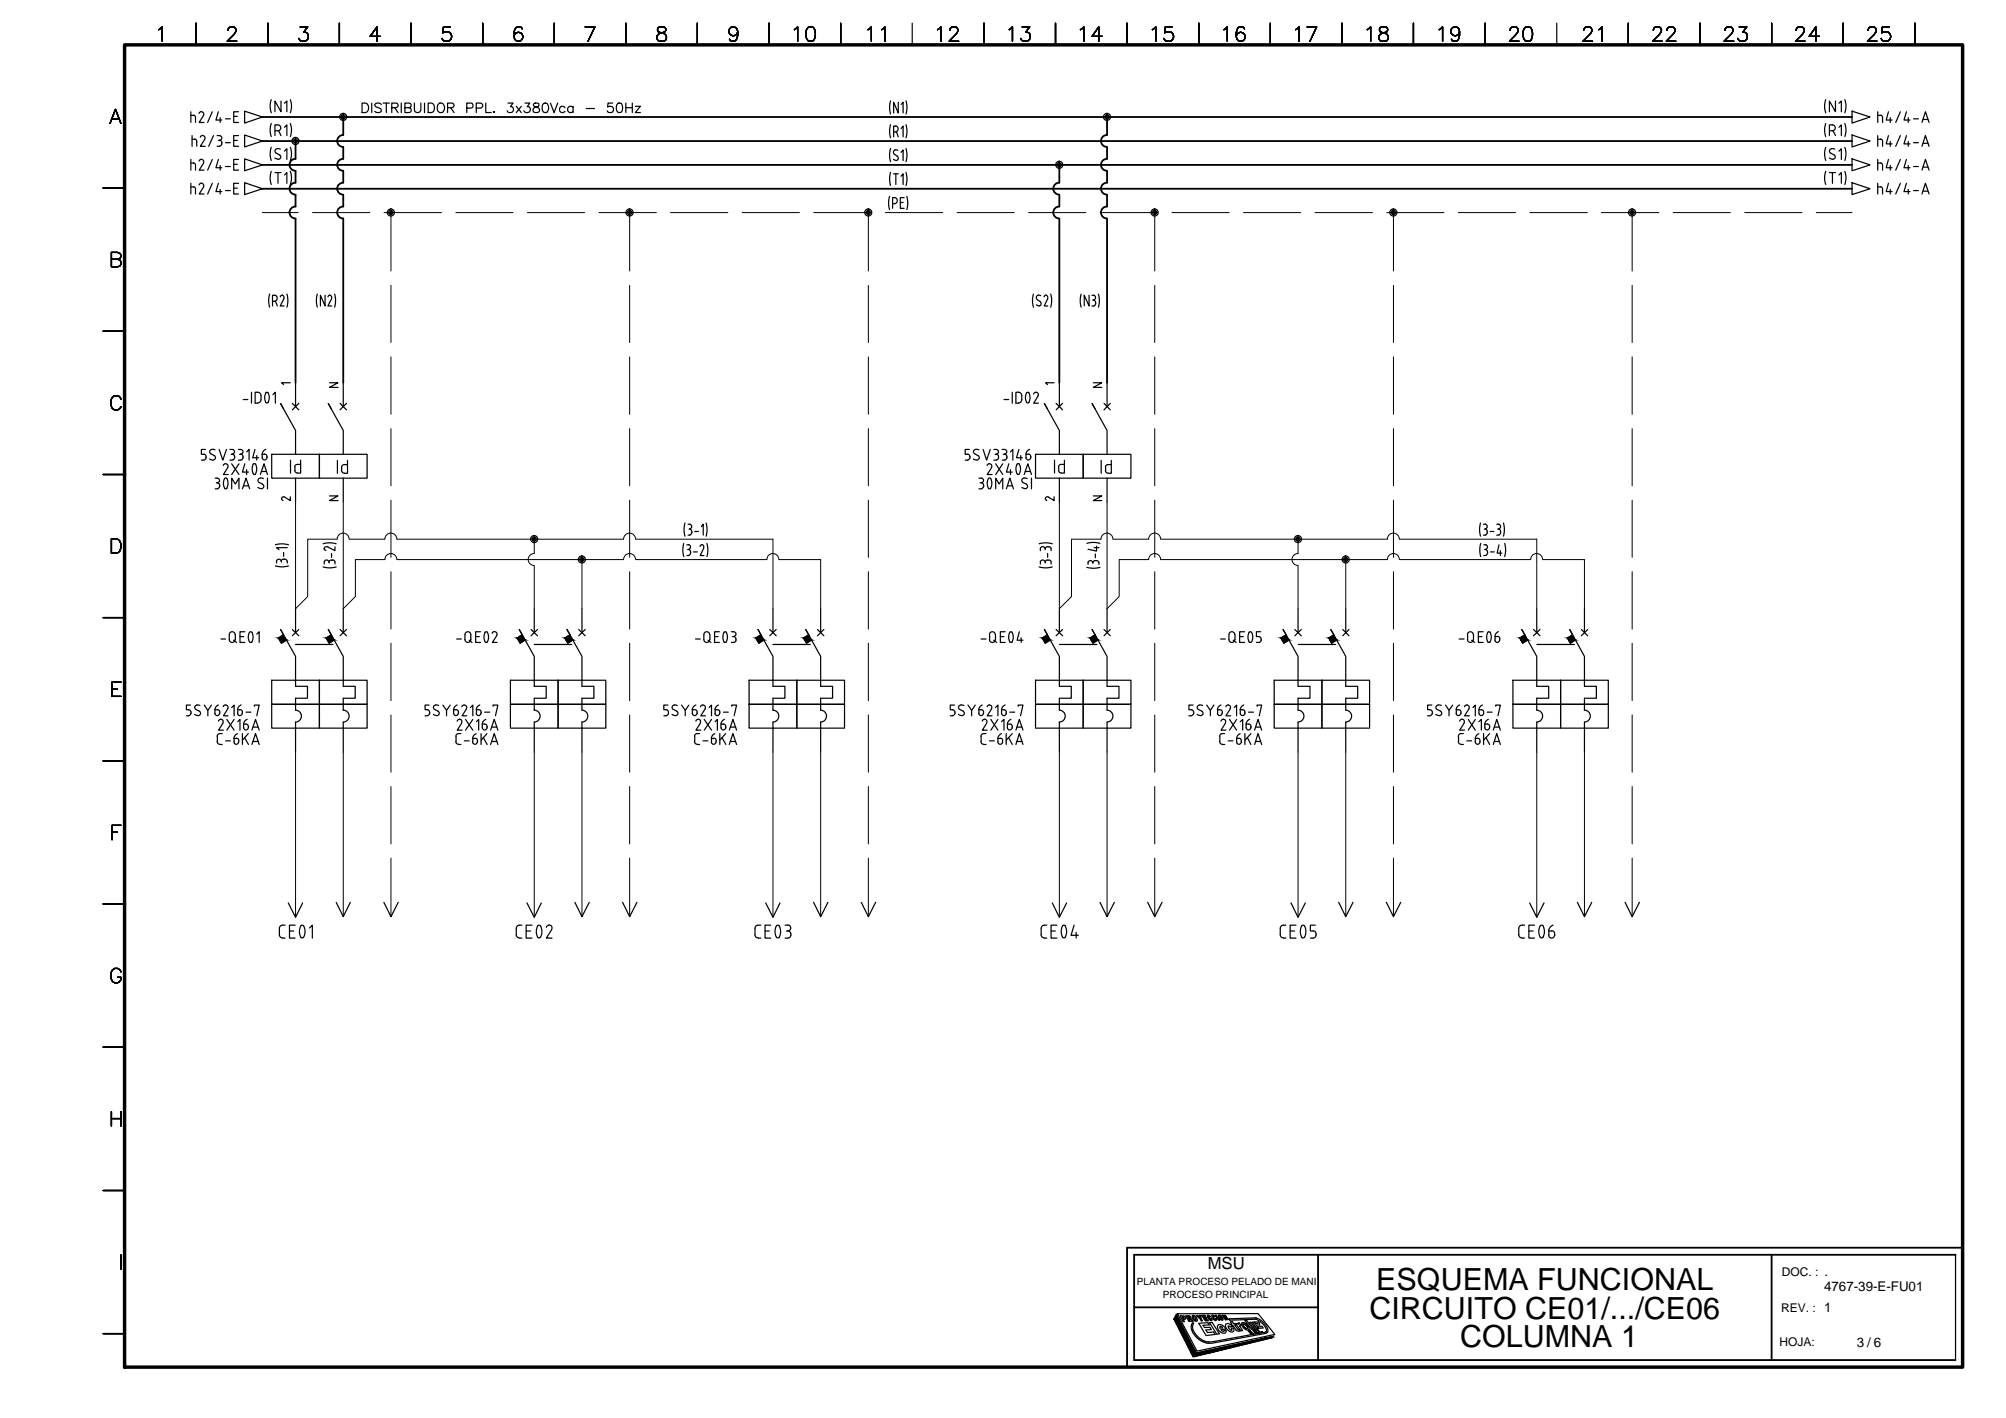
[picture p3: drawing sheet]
<svg xmlns="http://www.w3.org/2000/svg" width="420mm" height="297mm" viewBox="0 0 420 297" stroke-linecap="round" stroke-linejoin="round" font-family="sans-serif">
<defs><g id="words">
<g font-size="6.4">
<text x="288.3" y="270.2">ESQUEMA FUNCIONAL</text>
<text x="286.8" y="276.2">CIRCUITO CE01/.../CE06</text>
<text x="305.8" y="282.2">COLUMNA 1</text>
</g>
<text font-size="3.5" x="253" y="265.8">MSU</text>
<g font-size="2.8">
<text x="382.1" y="270.4">4767-39-E-FU01</text>
<text x="388.9" y="282.1">3 / 6</text>
</g>
<g font-size="2.5">
<text x="373.2" y="267.4">DOC. : .</text>
<text x="373.1" y="274.9">REV. : 1</text>
<text x="372.7" y="281.9">HOJA:</text>
</g>
<g font-size="2.1">
<text x="238.1" y="269.3">PLANTA PROCESO PELADO DE MANI</text>
<text x="243.6" y="271.8">PROCESO PRINCIPAL</text>
</g>
</g></defs>
<g fill="none" stroke="#000" stroke-width=".38">
<path d="M55 29.5h332.9M55 34.5h332.9M55 24.5h332.9M55 39.5h332.9M61.9 35.8v2.5a1.25 1.25 0 0 0-1.3 1.2 1.25 1.25 0 0 0 1.3 1.3v2.5a1.25 1.25 0 0 0-1.3 1.2 1.25 1.25 0 0 0 1.3 1.3M61.9 29.5v3.8a1.25 1.25 0 0 0-1.3 1.2 1.25 1.25 0 0 0 1.3 1.3M71.9 35.8v2.5a1.25 1.25 0 0 0-1.3 1.2 1.25 1.25 0 0 0 1.3 1.3v2.5a1.25 1.25 0 0 0-1.3 1.2 1.25 1.25 0 0 0 1.3 1.3M71.9 30.8v2.5a1.25 1.25 0 0 0-1.3 1.2 1.25 1.25 0 0 0 1.3 1.3M71.9 24.5v3.8a1.25 1.25 0 0 0-1.3 1.2 1.25 1.25 0 0 0 1.3 1.3M221.9 34.5v3.8a1.25 1.25 0 0 0-1.3 1.2 1.25 1.25 0 0 0 1.3 1.3v2.5a1.25 1.25 0 0 0-1.3 1.2 1.25 1.25 0 0 0 1.3 1.3M231.9 35.8v2.5a1.25 1.25 0 0 0-1.3 1.2 1.25 1.25 0 0 0 1.3 1.3v2.5a1.25 1.25 0 0 0-1.3 1.2 1.25 1.25 0 0 0 1.3 1.3M231.9 30.8v2.5a1.25 1.25 0 0 0-1.3 1.2 1.25 1.25 0 0 0 1.3 1.3"/>
<path d="M231.9 24.5v3.8a1.25 1.25 0 0 0-1.3 1.2 1.25 1.25 0 0 0 1.3 1.3M61.9 45.8v34.4M71.9 45.8v34.4M221.9 45.8v34.4M231.9 45.8v34.4M237.5 273.9h38.6M276.1 262.8v22.1M371.1 262.8v22.1M409.6 262.8h-172.1v22.1h172.1M411.1 261.4h-175v25"/>
</g>
<g fill="none" stroke="#000" stroke-width=".25">
<path d="M33.2 6.2l.8-.6v3M41.1 4.9v4.5M47.7 6.4l.3-.6 .9-.2a.74 .74 0 0 1 .4 1.2l-1.7 1.8h2M56.1 4.9v4.5M62.9 5.6h1.5l-.8 1.2a.93 .93 0 0 1 1 .8 .93 .93 0 0 1-.9 1 .85 .85 0 0 1-1.1-.6M71.1 4.9v4.5M79.6 7.6h-2.1l1.5-2v3M86.1 4.9v4.5M94.3 5.6h-1.4l-.2 1.3a1.07 1.07 0 0 1 1.6-.1 1.07 1.07 0 0 1 0 1.6 1.07 1.07 0 0 1-1.6-.1l-.1-.3M101.1 4.9v4.5M109.4 6.1a.88 .88 0 0 0-1.3-.3 2.84 2.84 0 0 0-.3 2.4 .94 .94 0 0 0 1.5 .2 .94 .94 0 0 0-.3-1.5 .94 .94 0 0 0-1.3 .7M116.1 4.9v4.5"/>
<path d="M122.6 5.6h2l-1.4 3M131.1 4.9v4.5M137.9 5.8a.63 .63 0 0 0 .2 1 1.25 1.25 0 0 1 1.5 1.2l-.1 .3a1.17 1.17 0 0 1-1.9-.3 .98 .98 0 0 1 .8-1.1l.6-.1a.59 .59 0 0 0 .5-.4 .59 .59 0 0 0-.2-.6l-.4-.2zM146.1 4.9v4.5M154.5 6.6a.93 .93 0 0 1-1.2 .9 .93 .93 0 0 1-.4-1.5 .93 .93 0 0 1 1.5 .1 2.51 2.51 0 0 1-.3 2.4 .9 .9 0 0 1-1.3-.3M161.1 4.9v4.5M166.4 6.2l.7-.6v3M169.2 5.8a1 1 0 0 1 1.5 .4 2.57 2.57 0 0 1-.3 2.3 1 1 0 0 1-1.5-.5 2.57 2.57 0 0 1 .3-2.2zM176.1 4.9v4.5M181.8 6.2l.7-.6v3M184.7 6.2l.6-.6v3M191.1 4.9v4.5"/>
<path d="M196.4 6.2l.7-.6v3M198.9 6.4a.73 .73 0 0 1 .6-.8h.6a.74 .74 0 0 1 .4 1.2l-1.7 1.8h2M206.1 4.9v4.5M211.4 6.2l.7-.6v3M214.1 5.6h1.6l-.9 1.2a.96 .96 0 0 1 1 1.1 .96 .96 0 0 1-1.3 .7l-.4-.1-.3-.5M221.1 4.9v4.5M226.3 6.2l.7-.6v3M230.9 7.6h-2.2l1.4-2v3M236.1 4.9v4.5M241.4 6.2l.7-.6v3M245.5 5.6h-1.4l-.2 1.3a1.07 1.07 0 0 1 1.7 0 1.07 1.07 0 0 1-.3 1.6 1.07 1.07 0 0 1-1.5-.5M251.1 4.9v4.5"/>
<path d="M256.3 6.2l.8-.6v3M260.7 6.1a.94 .94 0 0 0-1.4-.3 2.39 2.39 0 0 0 0 2.7 .94 .94 0 0 0 1.4-.4 .94 .94 0 0 0-.6-1.3 .94 .94 0 0 0-1.2 .8M266.1 4.9v4.5M271.4 6.2l.7-.6v3M273.8 5.6h2l-1.4 3M281.1 4.9v4.5M286.4 6.2l.7-.6v3M289.1 5.8a.63 .63 0 0 0 .3 1 1.25 1.25 0 0 1 1.4 1.2 1.06 1.06 0 0 1-1.2 .7 1.06 1.06 0 0 1-.8-1.1 1.54 1.54 0 0 1 1.4-.8 .63 .63 0 0 0 .3-1l-.4-.2zM296.1 4.9v4.5M301.4 6.2l.7-.6v3M305.7 6.6a.94 .94 0 0 1-1.3 .8 .94 .94 0 0 1-.3-1.5 .94 .94 0 0 1 1.5 .2 2.84 2.84 0 0 1-.3 2.4 .88 .88 0 0 1-1.3-.3M311.1 4.9v4.5"/>
<path d="M316.3 6.4a.73 .73 0 0 1 .5-.8h.6a.74 .74 0 0 1 .5 1.2l-1.7 1.8h1.9M319.4 5.8a1 1 0 0 1 1.5 .4 2.57 2.57 0 0 1-.3 2.3 1 1 0 0 1-1.5-.5 2.57 2.57 0 0 1 .3-2.2zM326.1 4.9v4.5M331.7 6.4l.3-.6a.94 .94 0 0 1 1.4 .4l-.4 1-1.4 1.4h2M334.9 6.2l.6-.6v3M341.1 4.9v4.5M346.3 6.4a.73 .73 0 0 1 .6-.8h.5a.74 .74 0 0 1 .5 1.2l-1.8 1.8h2M349.1 6.4a.71 .71 0 0 1 .6-.8h.6a.74 .74 0 0 1 .4 1.2l-1.7 1.8h2M356.1 4.9v4.5M361.3 6.4a.73 .73 0 0 1 .5-.8h.6a.74 .74 0 0 1 .5 1.2l-1.8 1.8h2M364.3 5.6h1.6l-.9 1.2a.96 .96 0 0 1 1 1.1 .96 .96 0 0 1-1.3 .7l-.4-.1-.3-.5M371.1 4.9v4.5"/>
<path d="M376.2 6.4l.3-.6a.94 .94 0 0 1 1.4 .4l-.4 1-1.4 1.4h2M381.1 7.6h-2.2l1.4-2v3M386.1 4.9v4.5M391.3 6.4l.3-.6a.94 .94 0 0 1 1.4 .4l-.4 1-1.5 1.4h2M395.7 5.6h-1.4l-.2 1.3a1.07 1.07 0 0 1 1.6-.1 1.07 1.07 0 0 1 0 1.6 1.07 1.07 0 0 1-1.6-.1l-.1-.3M401.1 4.9v4.5M21.6 39.4h4.5M23 25.9l1.2-3 1.1 3M23.5 24.9h1.4M40 34.2h.7l.3 .4M40 23.4v2.3M40 33.4v2.2"/>
<path d="M40 38.4v2.2M40 24.2h.5M40 39.2h.5M40.2 28.4v2.2M40.2 29.2h.6M40.5 24.1l.2 .1 .3 .4M40.5 39.1l.4 .2 .1 1.3M40.8 29.1l.3 .2 .1 1.3M41 24.6v1.1M41 34.6v1M41.9 28.7a.51 .51 0 0 1 .7-.3 .51 .51 0 0 1 .3 .8l-.9 1.4h1M42.2 23.4l.4 .3v.5"/>
<path d="M42.2 33.4l.3 .1 .2 .5-1 1.6h1M42.2 38.4l.4 .2v.5M42.2 23.4l-.5 .4M42.2 33.4l-.5 .3M42.2 38.4l-.5 .3M42.6 24.2l-.9 1.5h1M42.6 39.2l-.9 1.4h1M44.5 23.4l-1 2.3M44.5 33.4l-1 2.2M44.5 38.4l-1 2.2M44.7 28.4l-1 2.2M45.5 28.4h.5a.49 .49 0 0 1 .5 .5 .49 .49 0 0 1-.5 .5l.4 .2 .1 .3"/>
<path d="M45.7 23.4l-.5 1.7h1.3M45.7 33.4l-.5 1.7h1.3M45.7 38.4l-.5 1.7h1.3M45.7 29.4h.3M46.1 24.6v1.1M46.1 34.7v.9M46.1 39.7v.9M46.5 30.1l-.3 .4-.7 .1M46.5 29.9v.2M47.2 24.9h1M47.2 29.9h1M47.2 34.9h1"/>
<path d="M47.2 39.9h1M49 24.4h.7M49 29.4h.7M49 34.4h.7M49 39.4h.7M50 23.4h-1v2.3h1M50 28.4h-1v2.2h1M50 33.4h-1v2.2h1M50 38.4h-1v2.2h1M51.2 23.3l3.8 1.2-3.8 1.3zM51.2 28.3l3.8 1.2-3.8 1.3zM51.2 33.3l3.8 1.2-3.8 1.3z"/>
<path d="M51.2 38.3l3.8 1.2-3.8 1.3zM56.8 20.9l-.2 1.3 .2 1.4M56.8 25.9l-.2 1.3 .2 1.4M56.8 30.9l-.2 1.3 .2 1.4M56.8 35.9l-.2 1.4 .2 1.3M57.6 27.4h.6a.61 .61 0 0 0 .6-.6 .61 .61 0 0 0-.6-.6h-.6v2.2M57.6 36.2h1.3M58.1 31.2a.49 .49 0 0 0-.5 .3 .49 .49 0 0 0 .3 .6l.7 .4M58.1 31.1l.6 .1M58.2 36.2v2.2M58.3 27.4l.6 1M58.5 32.4a.51 .51 0 0 1 .2 .7 .51 .51 0 0 1-.7 .2l-.4-.2"/>
<path d="M58.9 21.2v2.2l-1.3-2.2v2.2M59.6 21.6l.5-.4v2.2M59.6 26.7l.5-.5v2.2M59.6 31.7l.5-.5v2.2M59.6 36.7l.5-.5v2.2M60.8 20.9l.3 1.3-.3 1.4M60.8 25.9l.3 1.3-.3 1.4M60.8 30.9l.3 1.3-.3 1.4M60.8 35.9l.3 1.4-.3 1.3M75.8 21.6h.7a1.06 1.06 0 0 1 .7 1 1.06 1.06 0 0 1-.7 1h-.7zM77.9 21.6v2M79.9 21.9a.77 .77 0 0 0-1.4 .2l.2 .3 1.1 .4 .1 .5a.97 .97 0 0 1-1.4 0"/>
<path d="M80.2 21.6h1.3M80.9 21.6v2M82.1 22.6l1.1-.2 .2-.2-.2-.5-1.1-.1v2M82.7 22.6l.7 1M84 21.6v2M84.8 22.6l1.2-.2 .1-.2-.1-.5-1.2-.1v2h.9l.3-.2v-.7l-.3-.1M86.8 21.6v1.4a.69 .69 0 0 0 .7 .6 .69 .69 0 0 0 .7-.6v-1.4M88.9 21.6v2M89.7 21.6a1.07 1.07 0 0 1 1.3 .5 1.07 1.07 0 0 1-.4 1.4l-.9 .1zM91.8 21.9a.75 .75 0 0 1 .8-.3 .75 .75 0 0 1 .5 .8v.4a.76 .76 0 0 1-.8 .8 .76 .76 0 0 1-.7-.8zM93.7 22.6h.9a.5 .5 0 0 0 .5-.6l-.5-.4h-.9v2M94.4 22.6l.7 1"/>
<path d="M97.8 22.6h.8a.53 .53 0 0 0 .5-.5 .53 .53 0 0 0-.5-.5h-.8v2M99.8 22.6h.8a.53 .53 0 0 0 .5-.5 .53 .53 0 0 0-.5-.5h-.8v2M101.7 21.6v2h1.2M103.3 23.5h.3zM106.4 21.6h1.1l-.6 .8a.67 .67 0 0 1 .6 .9 .67 .67 0 0 1-1.1 .2l-.2-.3M108.1 22.3l1.1 1.3M109.2 22.3l-1.1 1.3M110 21.6h1l-.6 .8a.64 .64 0 0 1 .7 .7 .64 .64 0 0 1-.9 .5l-.4-.2-.1-.2M111.9 21.7l-.2 .4 .3 .3a.72 .72 0 0 1 .8 .2 .72 .72 0 0 1 0 .9l-.7 .1a.58 .58 0 0 1-.5-.7 .58 .58 0 0 1 .6-.5h.4a.44 .44 0 0 0 .2-.7zM113.8 21.7a.64 .64 0 0 1 1 .3 1.01 1.01 0 0 1-.7 1.6 1.05 1.05 0 0 1-.5-1.6zM115.3 21.6l.7 2 .8-2M118.3 22.6a.64 .64 0 0 0-.9-.1 .64 .64 0 0 0 0 .9 .64 .64 0 0 0 .9-.1"/>
<path d="M120 22.6a.64 .64 0 0 0-.9-.1 .64 .64 0 0 0 0 .9 .64 .64 0 0 0 .9-.1M120 22.3v1.3M122.8 22.7h1.7M128.3 21.6h-.9l-.1 .8a.7 .7 0 0 1 1 0 .7 .7 0 0 1-.1 1.1 .7 .7 0 0 1-1-.3M129.4 21.7a.64 .64 0 0 1 .9 .3 1.83 1.83 0 0 1-.2 1.5 .68 .68 0 0 1-.9-.3 1.66 1.66 0 0 1 .2-1.5zM131.1 21.6v2M131.1 22.6h1.3M132.4 21.6v2M133.1 22.3h1l-1 1.3h1M186.5 21.1l-.2 1.4 .2 1.4M186.5 26.1l-.2 1.4 .2 1.4M186.5 31.1l-.2 1.4 .2 1.4"/>
<path d="M186.5 36.1l-.2 1.4 .2 1.4M187.2 27.6h.4M187.2 36.4h.9M187.4 32.3l.5 .4M187.5 31.4a.51 .51 0 0 0-.4 .4 .51 .51 0 0 0 .2 .5M187.5 31.4l.5 .1M187.6 27.6a.61 .61 0 0 0 .5-.6 .61 .61 0 0 0-.5-.6h-.4v2.3M187.6 36.4v2.3M187.8 27.6l.3 1.1M187.9 32.7a.53 .53 0 0 1 .1 .8 .53 .53 0 0 1-.9-.1M188.1 21.4v2.3l-.9-2.3v2.3M188.7 21.9l.5-.5v2.3"/>
<path d="M188.7 26.9l.5-.5v2.3M188.7 31.9l.5-.5v2.3M188.7 36.9l.5-.5v2.3M189.8 21.1l.2 1.4-.2 1.4M189.8 26.1l.2 1.4-.2 1.4M189.8 31.1l.2 1.4-.2 1.4M189.8 36.1l.2 1.4-.2 1.4M382.4 20.9l-.2 1.3 .2 1.4M382.4 25.9l-.2 1.3 .2 1.4M382.4 30.9l-.2 1.3 .2 1.4M382.4 35.9l-.2 1.4 .2 1.3M383.2 27.4h.6"/>
<path d="M383.2 36.2h1.2M383.7 31.2a.49 .49 0 0 0-.5 .3 .49 .49 0 0 0 .2 .6l.7 .4M383.7 31.1l.6 .1M383.8 26.2a.61 .61 0 0 1 .6 .6 .61 .61 0 0 1-.6 .6M383.8 26.2h-.6v2.2M383.8 36.2v2.2M383.9 27.4l.5 1M384.1 32.4a.51 .51 0 0 1 .2 .7 .51 .51 0 0 1-.7 .2l-.4-.2M384.4 21.2v2.2l-1.2-2.2v2.2M385.2 21.6l.5-.4v2.2M385.2 26.7l.5-.5v2.2M385.2 31.7l.5-.5v2.2"/>
<path d="M385.2 36.7l.5-.5v2.2M386.4 20.9l.2 1.3-.2 1.4M386.4 25.9l.2 1.3-.2 1.4M386.4 30.9l.2 1.3-.2 1.4M386.4 35.9l.2 1.4-.2 1.3M387.9 23.3l3.8 1.2-3.8 1.3zM387.9 28.3l3.8 1.2-3.8 1.3zM387.9 33.3l3.8 1.2-3.8 1.3zM387.9 38.3l3.8 1.2-3.8 1.3zM393.3 34.2h.8l.2 .4M393.3 24.2h.6M393.3 29.2h.6"/>
<path d="M393.3 39.2h.6M393.3 23.4v2.3M393.3 28.4v2.2M393.3 33.4v2.2M393.3 38.4v2.2M393.9 24.1l.3 .3 .1 .2M393.9 29.1l.3 .2 .1 1.3M393.9 39.1l.3 .2 .1 1.3M394.3 24.6v1.1M394.3 34.6v1M395.5 23.4l-.4 1.7h1.2M395.5 28.4l-.4 1.7h1.2"/>
<path d="M395.5 33.4l-.4 1.7h1.2M395.5 38.4l-.4 1.7h1.2M395.9 24.6v1.1M395.9 29.6v1M395.9 34.7v.9M395.9 39.7v.9M398 23.4l-.9 2.3M398 28.4l-.9 2.2M398 33.4l-.9 2.2M398 38.4l-.9 2.2M399.3 23.4l-.5 1.7h1.3M399.3 28.4l-.5 1.7h1.3"/>
<path d="M399.3 33.4l-.5 1.7h1.3M399.3 38.4l-.5 1.7h1.3M399.7 24.6v1.1M399.7 29.6v1M399.7 34.7v.9M399.7 39.7v.9M400.8 24.9h1M400.8 29.9h1M400.8 34.9h1M400.8 39.9h1M402.6 25.7l.7-2.3 .7 2.3M402.6 30.6l.7-2.2 .7 2.2"/>
<path d="M402.6 35.6l.7-2.2 .7 2.2M402.8 25h1M402.8 30h1M402.8 35h1M23.3 54.3l1.8-.1a.76 .76 0 0 0 0-1.2l-.5-.1h-1.3v3l1.8-.1a.81 .81 0 0 0 .2-.9 .81 .81 0 0 0-.7-.6M186.3 41.2l-.2 1.3 .2 1.4M187 42.7h.5M187.4 42.6a.63 .63 0 0 0 .5-.6 .63 .63 0 0 0-.4-.6h-.5v2.2M188.6 42.4h.6M189.4 41.4h-.8v2.2h.8M189.9 41.2l.2 1.3-.2 1.4M402.6 40.6l.7-2.2 .7 2.2"/>
<path d="M402.8 40h1M21.6 69.4h4.5M56.5 61.6l-.2 1.4 .2 1.3M57.1 63.1h.5M57.6 61.8a.63 .63 0 0 1 .5 .7 .63 .63 0 0 1-.5 .6M57.6 61.8h-.5v2.3M57.7 63.1l.4 1M59.1 61.8l.3 .3v.5M59.1 61.8l-.4 .4M59.5 62.6l-.8 1.5h.8M60.1 61.6l.2 1.4-.2 1.3M66.5 61.6l-.2 1.4 .2 1.3"/>
<path d="M68.1 61.8v2.3l-1-2.3v2.3M69.1 61.8l.3 .3v.5M69.1 61.8l-.4 .4M69.4 62.6l-.7 1.5h.8M70.1 61.6l.2 1.4-.2 1.3M216.5 61.6l-.2 1.4 .2 1.3M217.3 62.8l.6 .4M217.5 61.8a.51 .51 0 0 0-.4 .4 .51 .51 0 0 0 .2 .6M217.5 61.8l.5 .1M217.9 63.2a.53 .53 0 0 1 0 .8 .53 .53 0 0 1-.8-.2M219.1 61.8l.3 .3v.5M219.1 61.8l-.4 .4"/>
<path d="M219.4 62.6l-.7 1.5h.8M220.1 61.6l.2 1.4-.2 1.3M226.4 61.6l-.2 1.4 .2 1.3M228.1 61.8v2.3l-1-2.3v2.3M228.7 61.8h.4M228.7 64.1h.4M228.9 62.9h.2M229.1 61.8a.5 .5 0 0 1 .4 .5 .5 .5 0 0 1-.4 .5M229.1 62.9h.2l.2 .5M229.5 63.6l-.2 .4-.2 .1M229.5 63.4v.2M230.1 61.6l.2 1.4-.2 1.3"/>
<path d="M21.6 99.4h4.5M25.3 83.6a1.09 1.09 0 0 0-1.2-.7 1.09 1.09 0 0 0-.9 1.1 1.35 1.35 0 0 0 1.4 1.9l.6-.4 .1-.3M42.2 96.4h.5M43 94.1h-.8v1.1l.5-.1a.63 .63 0 0 1 .5 .6 .63 .63 0 0 1-.5 .7M43.9 96.1l.7 .3M44.4 94.1a.49 .49 0 0 0-.5 .4 .49 .49 0 0 0 .3 .6l.7 .4M44.4 94.1l.6 .1M44.9 95.4a.49 .49 0 0 1 .2 .6 .49 .49 0 0 1-.4 .4M45.9 94.1l.8 2.3 .7-2.3M46.8 97.5a.51 .51 0 0 1 .7-.3 .51 .51 0 0 1 .2 .7l-.9 1.5h1M48.1 94.1h.5a.49 .49 0 0 1 .5 .5 .49 .49 0 0 1-.5 .5M48.1 96.4h.6"/>
<path d="M48.4 95.2h.3M48.5 97.2l1.6 2.2M48.6 95.1l.5 .3v.2M49.1 95.9l-.2 .4-.3 .1M49.2 95.6v.3M49.9 94.1h.5a.49 .49 0 0 1 .5 .5 .49 .49 0 0 1-.5 .5M49.9 96.4h.5M50.1 97.2l-1.6 2.2M50.2 95.2h.2M50.4 95.1a.63 .63 0 0 1 .5 .6 .63 .63 0 0 1-.5 .7M50.9 83.7h1M51.3 97.2l-.5 1.7h1.2"/>
<path d="M51.7 94.7l.5-.6v2.3M51.7 98.4v1M52.7 82.2v2.3M53 99.3l.3 .1 .2-.1M53.4 94.1l-.5 1.8h1.3M53.5 97.2a2.1 2.1 0 0 1 0 2M53.5 97.2l-.2-.1a1.55 1.55 0 0 0-.2 2.1M53.8 95.4v1M54 84.4a.7 .7 0 0 0 .7-.7v-.8a.7 .7 0 0 0-.7-.7h-.6v2.3h.6M54.5 99.4l.8-2.2 .7 2.2M54.8 98.8h1M54.9 95.2v.7a.49 .49 0 0 0 .5 .5 .49 .49 0 0 0 .5-.5"/>
<path d="M54.9 95.2h.5M55.4 95.1a.44 .44 0 0 1 .5 .5M55.7 94.1a1.12 1.12 0 0 0-.8 1M55.9 95.6v.3M56.2 82.3a2.1 2.1 0 0 1 0 2M56.2 82.3l-.3-.1a1.53 1.53 0 0 0 0 2.2l.3-.1M56.9 95.2h10v5h-10zM57.2 82.7l.5-.5v2.3M59.4 85.6l-.6-1.1 3.1 5.7v5M60.8 80.2h-1.8l.4 .4M60.8 96.4v2.7M61.2 84.5l1.4 1.4"/>
<path d="M61.7 98.5l.3 .5 .3 .1M61.8 97.8v.8M61.9 80.2v5M62.3 97.3l-.5 .2-.1 .3M62.3 97.3h.7M62.6 84.5l-1.4 1.4M63 96.4v2.7h-.7M66.9 95.2h10v5h-10zM69 80.2h1.8l-1.8 1h1.8M69.4 85.6l-.6-1.1 3.1 5.7v5M70.7 96.4v2.7M71.2 84.5l1.4 1.4"/>
<path d="M71.9 80.2v5M72.6 84.5l-1.4 1.4M72.8 96.4v2.7l-1-.1a1.21 1.21 0 0 1 0-1.6l1-.1M202.2 96.4h.5M203 94.1h-.8v1.1h.7l.2 .4M203.1 95.9l-.2 .4-.3 .1M203.2 95.6v.3M203.9 96.1l.7 .3M204.4 94.1a.49 .49 0 0 0-.5 .4 .49 .49 0 0 0 .3 .6l.7 .4M204.4 94.1l.6 .1M204.9 95.4a.49 .49 0 0 1 .2 .6 .49 .49 0 0 1-.5 .4M205.9 94.1l.7 2.3 .8-2.3"/>
<path d="M206.7 97.5a.51 .51 0 0 1 .7-.3 .51 .51 0 0 1 .3 .7M207.7 97.9l-.9 1.5h1M208.2 94.1h.5a.49 .49 0 0 1 .4 .5 .49 .49 0 0 1-.4 .5M208.2 96.4h.5M208.4 95.2h.3M208.5 97.2l1.5 2.2M208.7 95.1a.63 .63 0 0 1 .5 .6 .63 .63 0 0 1-.5 .7M209.9 94.1h.5a.49 .49 0 0 1 .5 .5 .49 .49 0 0 1-.5 .5M209.9 96.4h.5M210 97.2l-1.5 2.2M210.2 95.2h.2M210.3 83.7h1"/>
<path d="M210.4 95.1l.4 .3 .1 .2M210.9 95.9l-.3 .4-.2 .1M210.9 95.6v.3M211.3 97.2l-.5 1.7h1.2M211.6 94.7l.5-.6v2.3M211.6 98.4v1M212 82.2v2.3M213 99.3l.3 .1 .2-.1M213.3 84.4a.7 .7 0 0 0 .7-.7v-.8a.7 .7 0 0 0-.7-.7h-.5v2.3h.5M213.4 94.1l-.5 1.8h1.2M213.5 97.2a2.1 2.1 0 0 1 0 2M213.5 97.2l-.2-.1a1.55 1.55 0 0 0-.3 2.1"/>
<path d="M213.8 95.4v1M214.5 99.4l.8-2.2 .7 2.2M214.7 98.8h1.1M214.9 95.2h.5M215.4 95.1a.56 .56 0 0 1 .5 .8 .56 .56 0 0 1-.9 .2l-.1-.9M215.5 82.3a2.1 2.1 0 0 1 0 2M215.5 82.3l-.2-.1a1.53 1.53 0 0 0 0 2.2l.2-.1M215.6 94.1a1.12 1.12 0 0 0-.7 1M216.5 82.6a.5 .5 0 0 1 .7-.4 .5 .5 0 0 1 .2 .7M216.9 95.2h10v5h-10zM217.4 82.9l-.9 1.6h1M219.4 85.6l-.6-1.1 3.1 5.7v5"/>
<path d="M220.8 80.2h-1.8l.4 .4M220.9 96.4v2.7M221.2 84.5l1.4 1.4M221.7 98.5l.3 .5 .2 .1M221.8 97.8v.8M221.9 80.2v5M222.2 97.3l-.4 .2-.1 .3M222.3 97.3h.6M222.6 84.5l-1.4 1.4M222.9 96.4v2.7h-.6M226.9 95.2h10v5h-10zM229 80.2h1.8l-1.8 1h1.8"/>
<path d="M229.4 85.6l-.7-1.1 3.2 5.7v5M230.6 96.4v2.7M231.2 84.5l1.4 1.4M231.6 97.9v.7M231.9 80.2v5M232.6 84.5l-1.4 1.4M232.8 96.4v2.7l-1-.1-.3-.4M232.8 97.3l-1 .1-.3 .5M23.3 112.9h1.1a1.62 1.62 0 0 1 1 1.5 1.62 1.62 0 0 1-1 1.5h-1.1zM45.1 100.2h.4a.49 .49 0 0 1 .5 .4 .49 .49 0 0 1-.5 .5M45.1 102.4h.4M45.3 101.1h.2"/>
<path d="M45.5 101.1l.4 .3 .1 .2M46 101.9l-.3 .4-.2 .1M46 101.6v.3M47 102.3l.3 .1 .2-.1M47.5 100.2a2.1 2.1 0 0 1 0 2M47.5 100.2l-.2-.1a1.55 1.55 0 0 0-.3 2.1M48.5 102.4v-2.2l.8 1.2 .8-1.2v2.2M50.8 102.4l.7-2.2 .8 2.2M51 101.8h1.1M54.3 101.1l.7 .3a.51 .51 0 0 1 .2 .7 .51 .51 0 0 1-.7 .2l-.5-.2M54.5 100.2a.49 .49 0 0 0-.5 .3 .49 .49 0 0 0 .3 .6M54.5 100.1l.7 .1"/>
<path d="M56 100.2v2.2M57.7 118.5l1.3 .2 1.4-.2M57.7 114.1l1.3-.2 1.4 .2M58.9 117.6v.1M59.4 117.1l-.4 .2-.1 .2a.5 .5 0 0 0-.5-.4 .5 .5 0 0 0-.5 .4v.4M59.4 117.1a.55 .55 0 0 1 .7 .4M59.4 115.7v.8M59.6 104.1a.4 .4 0 0 0-.6 .2 .4 .4 0 0 0 .3 .5M60.2 114.7h-2.3l.5 .4M60.2 117.6v.3M60.8 104.1v.8l-1.2-.8M61.9 100.2v5"/>
<path d="M67.7 118.8l1.3 .2 1.4-.2M67.7 113.9l1.3-.2 1.4 .2M67.9 114.9l.4 .4M68.7 114.6h-.5l-.3 .3M68.9 117.7a.5 .5 0 0 0-.5-.4 .5 .5 0 0 0-.5 .4v.5M68.9 117.7v.2M69 103.9h1.8l-1.8 1h1.8M69.4 117.3l-.2 .1-.3 .3M69.4 117.3h.3M69.4 116v.8M69.7 117.3l.4 .2 .1 .7M70.2 114.6v.8l-1.5-.8"/>
<path d="M71.9 100.2v5M143.2 113.8l-.2 1.4 .2 1.4M143.5 109.6l-.2 1.3 .2 1.4M143.9 114.1h.3M143.9 116.4h.3M144 115.1h.2M144.1 109.8h.4M144.1 112.1h.4M144.2 114.1a.5 .5 0 0 1 .4 .5 .5 .5 0 0 1-.4 .5M144.2 115.1l.2 .1 .2 .4M144.3 110.8h.2M144.5 109.8a.5 .5 0 0 1 .4 .5 .5 .5 0 0 1-.4 .5"/>
<path d="M144.5 110.8l.2 .1 .2 .4M144.6 115.8l-.2 .5h-.2M144.7 115.6v.3M144.9 111.6l-.2 .4-.2 .1M144.9 111.3v.3M145.3 115.6h.8M145.5 111.3h.8M146.6 114.5a.43 .43 0 0 1 .6-.4 .43 .43 0 0 1 .2 .7M146.9 110.3l.4-.5v2.3M147.4 114.9l-.7 1.5h.8M147.9 109.6l.2 1.3-.2 1.4M148.1 113.8l.2 1.4-.2 1.4"/>
<path d="M205 100.2h.5a.49 .49 0 0 1 .5 .4 .49 .49 0 0 1-.5 .5M205 102.4h.5M205.3 101.1h.2M205.5 101.1l.4 .3 .1 .2M206 101.9l-.2 .4-.3 .1M206.1 101.6v.3M207 100.2h.4l.3 .4a2.1 2.1 0 0 1-.2 1.6M207 102.3l.3 .1 .2-.1M207 100.2a2.1 2.1 0 0 0 0 2M208.5 102.4v-2.2l.8 1.2 .7-1.2v2.2M210.8 102.4l.7-2.2 .8 2.2M211 101.8h1.1"/>
<path d="M214 102.1l.8 .3M214.3 101.1l.7 .3M214.5 100.2a.49 .49 0 0 0-.5 .3 .49 .49 0 0 0 .3 .6M214.5 100.1l.6 .1M215 101.4a.49 .49 0 0 1 .2 .6 .49 .49 0 0 1-.4 .4M216 100.2v2.2M217.7 118.8l1.3 .2 1.4-.2M217.7 113.9l1.3-.2 1.4 .2M218.9 117.7a.5 .5 0 0 0-.5-.4 .5 .5 0 0 0-.5 .4v.5M218.9 114.9a.5 .5 0 0 0-.5-.4 .5 .5 0 0 0-.5 .4v.5M219.4 117.3a.48 .48 0 0 0-.5 .6M219.4 114.5a.48 .48 0 0 0-.5 .6"/>
<path d="M219.4 117.3h.3M219.4 116v.8M219.4 114.6h.3M219.6 104.1a.4 .4 0 0 0-.6 .2 .4 .4 0 0 0 .3 .5M219.7 117.3l.4 .2v.7M219.7 114.5l.4 .2v.7M220.8 104.1v.8l-1.2-.8M221.9 100.2v5M227.6 118.8l1.4 .2 1.4-.2M227.6 113.8l1.4-.2 1.4 .2M227.9 117.8a.5 .5 0 0 1 .5-.4 .5 .5 0 0 1 .5 .4M227.9 117.9v.3"/>
<path d="M228.9 117.8a.66 .66 0 0 1 .6-.4 .66 .66 0 0 1 .6 .4M228.9 117.9v.1M229 103.9h1.8l-1.8 1h1.8M229.2 114.7h1M229.4 116v.8M229.7 114.4v1l-1.8-.3M230.2 117.9v.3M231.9 100.2v5M310.1 109.6l-.2 1.3 .2 1.4M310.1 113.8l-.2 1.4 .2 1.4M310.7 109.8h.4M310.7 112.1h.4"/>
<path d="M310.8 114.1h.4M310.9 110.8h.2M311 115.1a.47 .47 0 0 1 .5 .5M311.1 109.8a.5 .5 0 0 1 .4 .5 .5 .5 0 0 1-.4 .5M311.1 110.8a.66 .66 0 0 1 .4 .6 .66 .66 0 0 1-.4 .7M311.1 114.1a.5 .5 0 0 1 .4 .5 .5 .5 0 0 1-.4 .5M311.5 115.8l-.2 .5-.5 .1M311.6 115.6v.3M312.1 111.3h.8M312.2 115.6h.8M313.5 109.8h.4a.5 .5 0 0 1 .4 .5 .5 .5 0 0 1-.4 .5M313.5 112.1h.4"/>
<path d="M313.7 110.8a.63 .63 0 0 1 .6 .6 .63 .63 0 0 1-.4 .7M314 114.1l-.4 1.8h1M314.3 115.4v1M314.9 109.6l.2 1.3-.2 1.4M315.2 113.8l.2 1.4-.2 1.4M21.6 129.4h4.5M46.3 133.9h1M48 134v-1.1a.61 .61 0 0 1 .6-.6 .61 .61 0 0 1 .6 .6l.1 1.1M48 134a.61 .61 0 0 0 .6 .6 .61 .61 0 0 0 .6-.6M48.9 134.1l.6 .5M50.3 133.4h.7M51.3 132.3h-1v2.3h1"/>
<path d="M52.2 132.5l.3-.2a1.53 1.53 0 0 1 0 2.3l-.3-.2a2.1 2.1 0 0 1 0-1.9zM53.8 132.8l.5-.5v2.3M60 134.1l-1.1 .6-.6-1.1 1.1-.6-.6-1.1 3.1 5.6v6.3h2.5v2.5h-2.5v2.5a1.25 1.25 0 0 1 1.2 1.2 1.25 1.25 0 0 1-1.2 1.3v6.2M61.2 131.9l1.4 1.3M61.9 127.5v5M61.9 135h7.8M62.6 131.9l-1.4 1.3M70 134.1l-1.1 .6-.6-1.1 1.1-.6-.6-1.1 3.1 5.6v6.3h2.5v2.5h-2.5v2.5a1.25 1.25 0 0 1 1.2 1.2 1.25 1.25 0 0 1-1.2 1.3v6.2M71.2 131.9l1.4 1.3M71.9 127.5v5M72.6 131.9l-1.4 1.3M95.6 133.9h1"/>
<path d="M97.4 134v-1.1a.61 .61 0 0 1 .6-.6 .61 .61 0 0 1 .6 .6v1.1M97.4 134a.61 .61 0 0 0 .6 .6 .61 .61 0 0 0 .6-.6M98.3 134.1l.6 .5M99.6 133.4h.8M100.6 132.3h-1v2.3h1M101.6 132.5l.4-.1a1.66 1.66 0 0 1-.2 2.2l-.2-.2M101.6 132.5a2.1 2.1 0 0 0 0 1.9M103.6 132.3l-.5 .4M103.6 132.3l.5 .3-.1 .5M104.1 133.1l-1 1.5h1M110 134.1l-1.1 .6-.6-1.1 1.1-.6-.6-1.1 3.1 5.6v6.3h2.5v2.5h-2.5v2.5a1.25 1.25 0 0 1 1.2 1.2 1.25 1.25 0 0 1-1.2 1.3v6.2M111.2 131.9l1.4 1.3"/>
<path d="M111.9 135h7.8M111.9 127.5v5M112.6 131.9l-1.4 1.3M120 134.1l-1.1 .6-.6-1.1 1.1-.6-.6-1.1 3.1 5.6v6.3h2.5v2.5h-2.5v2.5M121.2 131.9l1.4 1.3M121.9 127.5v5M122.6 131.9l-1.4 1.3M145.7 133.9h1M147.4 134a.61 .61 0 0 0 .6 .6 .61 .61 0 0 0 .6-.6M148.3 134.1l.6 .5M148.6 132.9a.61 .61 0 0 0-.6-.6 .61 .61 0 0 0-.6 .6v1.1M148.7 133v1"/>
<path d="M149.7 133.4h.7M150.7 132.3h-1v2.3h1M152.1 132.5a2.1 2.1 0 0 1 0 1.9M152.1 132.5l-.2-.2a1.53 1.53 0 0 0 0 2.3l.2-.2M153.2 132.3h.5a.49 .49 0 0 1 .4 .5 .49 .49 0 0 1-.4 .5M153.4 133.4a.62 .62 0 0 1 .8 .4 .62 .62 0 0 1-.5 .8h-.5M160 134.1l-1.1 .6-.6-1.1 1.1-.6-.6-1.1 3.1 5.6v6.3h2.5v2.5h-2.5v2.5M161.2 131.9l1.4 1.3M161.9 135h7.8M161.9 127.5v5M162.6 131.9l-1.4 1.3M170 134.1l-1.1 .6-.6-1.1 1.1-.6-.6-1.1 3.1 5.6v6.3h2.5v2.5h-2.5v2.5"/>
<path d="M171.2 131.9l1.4 1.3M171.9 127.5v5M172.6 131.9l-1.4 1.3M205.5 133.9h1M207.2 134a.61 .61 0 0 0 .6 .6 .61 .61 0 0 0 .7-.6M207.3 133v1M208.1 134.1l.7 .5M208.5 132.9a.61 .61 0 0 0-.7-.6 .61 .61 0 0 0-.6 .6M208.5 133v1M209.5 133.4h.8M210.5 132.3h-1v2.3h1M212 132.5a2.1 2.1 0 0 1 0 1.9"/>
<path d="M212 132.5l-.3-.2a1.53 1.53 0 0 0 0 2.3l.3-.2M213.5 132.3l-.5 1.8h1.3M213.9 133.6v1M220 134.1l-1.1 .6-.6-1.1 1.1-.6-.6-1.1 3.1 5.6v6.3h2.5v2.5h-2.5v2.5a1.25 1.25 0 0 1 1.2 1.2 1.25 1.25 0 0 1-1.2 1.3v6.2M221.2 131.9l1.4 1.3M221.9 127.5v5M221.9 135h7.9M222.6 131.9l-1.4 1.3M230 134.1l-1.1 .6-.6-1.1 1.1-.6-.7-1.1 3.2 5.6v6.3h2.5v2.5h-2.5v2.5a1.25 1.25 0 0 1 1.2 1.2 1.25 1.25 0 0 1-1.2 1.3v6.2M231.2 131.9l1.4 1.3M231.9 127.5v5M232.6 131.9l-1.4 1.3"/>
<path d="M255.7 133.9h.9M257.4 134a.61 .61 0 0 0 .6 .6 .61 .61 0 0 0 .6-.6M258.3 134.1l.6 .5M258.6 132.9a.61 .61 0 0 0-.6-.6 .61 .61 0 0 0-.6 .6v1.1M258.7 133v1M259.6 133.4h.8M260.7 132.3h-1.1v2.3h1.1M261.6 132.5l.3-.2a1.55 1.55 0 0 1 .1 2.2l-.4-.1M261.6 132.5a2.1 2.1 0 0 0 0 1.9M264 132.3h-.8v1.1h.7l.2 .4M264.1 134.1l-.2 .4-.7 .1M264.2 133.9v.2"/>
<path d="M270 134.1l-1.1 .6-.6-1.1 1.1-.6-.7-1.1 3.2 5.6v6.3h2.5v2.5h-2.5v2.5a1.25 1.25 0 0 1 1.2 1.2 1.25 1.25 0 0 1-1.2 1.3v6.2M271.2 131.9l1.4 1.3M271.9 127.5v5M271.9 135h7.9M272.6 131.9l-1.4 1.3M280 134.1l-1.1 .6-.6-1.1 1.1-.6-.7-1.1 3.2 5.6v6.3h2.5v2.5h-2.5l-.1 2.5a1.25 1.25 0 0 1 1.3 1.2 1.25 1.25 0 0 1-1.3 1.3l.1 6.2M281.2 131.9l1.3 1.3M281.9 127.5v5M282.5 131.9l-1.3 1.3M305.6 133.9h1M307.4 134a.61 .61 0 0 0 .6 .6 .61 .61 0 0 0 .6-.6M307.4 133v1"/>
<path d="M308.2 134.1l.7 .5M308.6 132.9a.61 .61 0 0 0-.6-.6 .61 .61 0 0 0-.6 .6M308.6 133v1M309.6 133.4h.8M310.7 132.3h-1.1v2.3h1.1M312.1 132.5a2.1 2.1 0 0 1 0 1.9M312.1 132.5l-.2-.2a1.53 1.53 0 0 0 0 2.3l.2-.2M313.6 133.4h-.4l-.1 .7a.49 .49 0 0 0 .5 .5 .49 .49 0 0 0 .5-.5M313.6 133.3a.44 .44 0 0 1 .5 .5M313.9 132.3a1.12 1.12 0 0 0-.8 1M314.1 133.9v.2M320 134.1l-1.1 .6-.6-1.1 1.1-.6-.7-1.1 3.2 5.6v6.3h2.5v2.5h-2.5v2.5a1.25 1.25 0 0 1 1.2 1.2 1.25 1.25 0 0 1-1.2 1.3v6.2"/>
<path d="M321.2 131.9l1.4 1.3M321.9 127.5v5M321.9 135h7.8M322.6 131.9l-1.4 1.3M330 134.1l-1.1 .6-.6-1.1 1.1-.6-.6-1.1 3.1 5.6v6.3h2.5v2.5h-2.5v2.5M331.2 131.9l1.3 1.3M331.9 127.5v5M332.5 131.9l-1.3 1.3M21.6 159.4h4.5M23.5 144.3h1.1M25.3 142.9h-1.8v3h1.8M39 149.9h.5"/>
<path d="M39.5 148.7h.2l.3 .5M39.9 147.7h-.9v1h.5M40 149.4l-.3 .4-.2 .1M40 149.2v.2M41 148.6l.7 .4a.51 .51 0 0 1 .2 .7 .51 .51 0 0 1-.7 .2l-.4-.2M41.2 147.7l.7 .1M41.3 147.7a.49 .49 0 0 0-.5 .4 .49 .49 0 0 0 .2 .5M42.8 147.7l.7 1.1 .8-1.1M43.5 148.8v1.1M45 149.4a.49 .49 0 0 0 .5 .5 .49 .49 0 0 0 .5-.5M45 148.7h.5a.53 .53 0 0 1 .5 .7M45 148.7v.7"/>
<path d="M45.8 147.7a1.12 1.12 0 0 0-.8 1M46.1 153.7h-.3a1.88 1.88 0 0 0 0 2.1l.3 .1M46.1 156h.4M46.1 153.7h.4M46.3 150.7l.4 .2v.5M46.3 150.7l-.5 .4M46.7 151.5l-.9 1.5h1M47.2 147.7l-.5 .3M47.3 155.2h1M47.3 147.7l.3 .1 .2 .5-1 1.6h1M47.5 150.7l1.5 2.3M48.5 148.2l.5-.5v2.2"/>
<path d="M49 155.4a.49 .49 0 0 0 .5 .5 .49 .49 0 0 0 .5-.5M49 150.7l-1.5 2.3M49 154.7v.7M49 154.7h.5M49.5 154.6a.44 .44 0 0 1 .5 .5M49.7 153.7a1.12 1.12 0 0 0-.7 1M49.8 149.4a.49 .49 0 0 0 .4 .5 .49 .49 0 0 0 .5-.5M49.8 149.4v-.7h.5a.53 .53 0 0 1 .5 .7M49.8 151.2l.5-.5v2.3M50 155.2v.2M50.5 147.7a1.12 1.12 0 0 0-.7 1M50.8 153.7v2.3"/>
<path d="M51.2 154.5l.8 1.5M51.5 151.7a.44 .44 0 0 1 .5 .5M51.5 151.7h-.5v.7a.49 .49 0 0 0 .5 .5 .49 .49 0 0 0 .5-.5M51.5 149.2h1M51.8 150.7a1.12 1.12 0 0 0-.8 1M52 153.7l-1.2 1.4M52 152.2v.2M52.8 153l.7-2.3 .8 2.3M52.8 156l.7-2.3 .8 2.3M53 152.3h1.1M53 155.3h1.1M53.3 148v-.3h1l-.5 2.2"/>
<path d="M56.9 147.5h10v5h-10zM56.9 142.5h10v5h-10zM66.9 147.5h10v5h-10zM66.9 142.5h10v5h-10zM89 149.9h.5M89.9 147.7h-.9v1h.7l.3 .5M90 149.4l-.1 .3-.4 .2M90 149.2v.2M90.8 149.7l.7 .2M91.1 148.6l.6 .4a.49 .49 0 0 1 .3 .5 .49 .49 0 0 1-.5 .4M91.2 147.7l.7 .1M91.3 147.7a.49 .49 0 0 0-.5 .4 .49 .49 0 0 0 .2 .5"/>
<path d="M92.8 147.7l.7 1.1 .8-1.1M93.5 148.8v1.1M95 149.4a.49 .49 0 0 0 .5 .5 .49 .49 0 0 0 .5-.5M95 149.4v-.7h.5a.53 .53 0 0 1 .5 .7M95.5 155.3l.3 .5 .2 .1M95.5 154.3v1.1M95.7 151.1a.5 .5 0 0 1 .7-.4 .5 .5 0 0 1 .3 .7M95.8 147.7a1.12 1.12 0 0 0-.8 1M96 153.7h-.2l-.3 .5M96.1 156h.4M96.1 153.7h.4M96.7 151.5l-.9 1.5h1"/>
<path d="M97.2 147.7l-.5 .3M97.3 155.2h1M97.3 147.7l.3 .1 .2 .5-1 1.6h1M97.5 150.7l1.5 2.3M98.5 148.2l.5-.5v2.2M99 155.4a.49 .49 0 0 0 .5 .5 .49 .49 0 0 0 .5-.5M99 150.7l-1.5 2.3M99.5 154.7h-.5v.7M99.5 154.6a.44 .44 0 0 1 .5 .5M99.7 153.7a1.12 1.12 0 0 0-.7 1M99.8 149.4a.49 .49 0 0 0 .4 .5 .49 .49 0 0 0 .5-.5M99.8 149.4v-.7h.5a.53 .53 0 0 1 .5 .7"/>
<path d="M99.8 151.2l.5-.5v2.3M100 155.2v.2M100.5 147.7a1.12 1.12 0 0 0-.7 1M100.8 153.7v2.3M101 151.7v.7a.49 .49 0 0 0 .5 .5 .49 .49 0 0 0 .5-.5M101 151.7h.5M101.2 154.5l.8 1.5M101.5 151.7a.44 .44 0 0 1 .5 .5M101.5 149.2h1M101.8 150.7a1.12 1.12 0 0 0-.8 1M102 153.7l-1.2 1.4M102 152.2v.2"/>
<path d="M102.8 153l.7-2.3 .8 2.3M102.8 156l.7-2.3 .8 2.3M103 152.3h1.1M103 155.3h1.1M103.3 148v-.3h1l-.5 2.2M106.9 147.5h10v5h-10zM106.9 142.5h10v5h-10zM116.9 147.5h10v5h-10zM116.9 142.5h10v5h-10zM121.9 148.8a1.25 1.25 0 0 1 1.2 1.2 1.25 1.25 0 0 1-1.2 1.3M121.9 151.3v6.2M139 149.9h.5"/>
<path d="M139.9 147.7h-.9v1h.5a.57 .57 0 0 1 .5 .7M140 149.4l-.1 .3-.4 .2M140.8 149.7l.7 .2M141.1 148.6l.6 .4a.49 .49 0 0 1 .3 .5 .49 .49 0 0 1-.5 .4M141.2 147.7l.7 .1M141.3 147.7a.49 .49 0 0 0-.5 .4 .49 .49 0 0 0 .2 .5M142.8 147.7l.7 1.1 .8-1.1M143.5 148.8v1.1M145 149.4a.49 .49 0 0 0 .5 .5 .49 .49 0 0 0 .5-.5M145 148.7h.5a.53 .53 0 0 1 .5 .7M145 148.7v.7M145.5 155.3l.3 .5 .7 .2"/>
<path d="M145.5 154.3v1.1M145.7 151.1a.5 .5 0 0 1 .7-.4 .5 .5 0 0 1 .3 .7M145.7 147.7a1.12 1.12 0 0 0-.7 1M146.5 153.7h-.7l-.3 .5M146.7 151.5l-.9 1.5h1M147.2 147.7l-.5 .3M147.2 155.2h1.1M147.3 147.7l.4 .3v.4M147.5 150.7l1.5 2.3M147.7 148.5l-.9 1.4h1M148.5 148.2l.5-.5v2.2M149 155.4a.49 .49 0 0 0 .5 .5 .49 .49 0 0 0 .5-.5"/>
<path d="M149 150.7l-1.5 2.3M149.5 154.7h-.5v.7M149.5 154.6a.44 .44 0 0 1 .5 .5M149.7 153.7a1.12 1.12 0 0 0-.7 1M149.7 149.4a.49 .49 0 0 0 .5 .5 .49 .49 0 0 0 .5-.5M149.8 149.4v-.7h.5a.53 .53 0 0 1 .5 .7M149.8 151.2l.5-.5v2.3M150 155.2v.2M150.5 147.7a1.12 1.12 0 0 0-.8 1M150.8 153.7v2.3M151 151.7v.7a.56 .56 0 0 0 .7 .4 .56 .56 0 0 0 .4-.7 .56 .56 0 0 0-.6-.4M151 151.7h.5"/>
<path d="M151.2 154.5l.8 1.5M151.5 149.2h1M151.8 150.7a1.12 1.12 0 0 0-.8 1M152 153.7l-1.2 1.4M152.8 153l.7-2.3 .8 2.3M152.8 156l.7-2.3 .8 2.3M153 152.3h1.1M153 155.3h1.1M153.3 148v-.3h1l-.5 2.2M156.9 147.5h10v5h-10zM156.9 142.5h10v5h-10zM161.9 148.8a1.25 1.25 0 0 1 1.2 1.2 1.25 1.25 0 0 1-1.2 1.3"/>
<path d="M161.9 151.3v6.2M166.9 147.5h10v5h-10zM166.9 142.5h10v5h-10zM171.9 148.8a1.25 1.25 0 0 1 1.2 1.2 1.25 1.25 0 0 1-1.2 1.3M171.9 151.3v6.2M199 149.9h.5M199.5 148.7h.3l.2 .5M199.9 147.7h-.9v1h.5M200 149.4l-.1 .3-.4 .2M200 149.2v.2M201.1 148.6l.6 .4M201.2 147.7a.49 .49 0 0 0-.4 .4 .49 .49 0 0 0 .2 .5"/>
<path d="M201.3 147.7l.6 .1M201.7 149a.51 .51 0 0 1 .2 .7 .51 .51 0 0 1-.7 .2l-.5-.2M202.7 147.7l.8 1.1 .8-1.1M203.5 148.8v1.1M205 149.4a.49 .49 0 0 0 .5 .5 .49 .49 0 0 0 .5-.5M205 149.4v-.7h.5a.53 .53 0 0 1 .5 .7M205.5 155.3l.2 .5 .8 .2M205.5 154.3v1.1M205.7 151.1a.5 .5 0 0 1 .7-.4 .5 .5 0 0 1 .3 .7M205.7 147.7a1.12 1.12 0 0 0-.7 1M206.5 153.7h-.8l-.2 .5M206.7 151.5l-.9 1.5h1"/>
<path d="M207.2 155.2h1.1M207.3 147.7l.4 .3v.4M207.3 147.7l-.6 .3M207.5 150.7l1.5 2.3M207.7 148.5l-.9 1.4h1M208.5 148.2l.5-.5v2.2M209 155.4a.49 .49 0 0 0 .5 .5 .49 .49 0 0 0 .5-.5M209 154.7h.5M209 150.7l-1.5 2.3M209 154.7v.7M209.5 154.6a.44 .44 0 0 1 .5 .5M209.8 153.7a1.12 1.12 0 0 0-.8 1"/>
<path d="M209.8 149.4a.49 .49 0 0 0 .5 .5 .49 .49 0 0 0 .4-.5M209.8 151.2l.5-.5v2.3M209.8 148.7h.5M209.8 148.7v.7M210 155.2v.2M210.2 148.7a.53 .53 0 0 1 .5 .7M210.5 147.7a1.12 1.12 0 0 0-.7 1M210.7 153.7v2.3M211 151.7v.7a.49 .49 0 0 0 .5 .5 .49 .49 0 0 0 .5-.5M211 151.7h.5a.53 .53 0 0 1 .5 .7M211.3 154.5l.7 1.5M211.5 149.2h1"/>
<path d="M211.7 150.7a1.12 1.12 0 0 0-.7 1M212 153.7l-1.3 1.4M212.8 153l.7-2.3 .8 2.3M212.8 156l.7-2.3 .8 2.3M213 152.3h1.1M213 155.3h1.1M213.2 148v-.3h1.1l-.5 2.2M216.9 147.5h10v5h-10zM216.9 142.5h10v5h-10zM226.9 147.5h10v5h-10zM226.9 142.5h10v5h-10zM249 149.9h.5"/>
<path d="M249.9 147.7h-.9v1h.8l.2 .5M250 149.4l-.2 .4-.3 .1M250 149.2v.2M251.1 148.6l.6 .4a.51 .51 0 0 1 .2 .7 .51 .51 0 0 1-.7 .2l-.5-.2M251.2 147.7a.49 .49 0 0 0-.4 .4 .49 .49 0 0 0 .2 .5M251.3 147.7l.6 .1M252.7 147.7l.8 1.1 .8-1.1M253.5 148.8v1.1M255 149.4a.49 .49 0 0 0 .5 .5 .49 .49 0 0 0 .5-.5M255 148.7h.5a.53 .53 0 0 1 .5 .7M255 148.7v.7M255.7 147.7a1.12 1.12 0 0 0-.7 1"/>
<path d="M256 153.7h-.3a1.88 1.88 0 0 0 0 2.1l.3 .1M256 156h.5M256 153.7h.5M256.2 150.7l.5 .2-.1 .5M256.2 150.7l-.5 .4M256.7 151.5l-1 1.5h1.1M257.2 155.2h1M257.3 147.7l.3 .1 .1 .5-.9 1.6h1M257.3 147.7l-.6 .3M257.5 150.7l1.5 2.3M258.5 148.2l.5-.5v2.2M259 155.4a.49 .49 0 0 0 .5 .5 .49 .49 0 0 0 .5-.5"/>
<path d="M259 154.7h.5M259 150.7l-1.5 2.3M259 154.7v.7M259.5 154.6a.44 .44 0 0 1 .5 .5M259.8 153.7a1.12 1.12 0 0 0-.8 1M259.8 149.4a.49 .49 0 0 0 .5 .5 .49 .49 0 0 0 .4-.5M259.8 151.2l.5-.5v2.3M259.8 148.7h.5M259.8 148.7v.7M260 155.2v.2M260.2 148.7a.53 .53 0 0 1 .5 .7M260.5 147.7a1.12 1.12 0 0 0-.7 1"/>
<path d="M260.7 153.7v2.3M261 151.7v.7a.49 .49 0 0 0 .5 .5 .49 .49 0 0 0 .5-.5M261 151.7h.5a.53 .53 0 0 1 .5 .7M261.3 154.5l.7 1.5M261.5 149.2h1M261.7 150.7a1.12 1.12 0 0 0-.7 1M262 153.7l-1.3 1.4M262.8 153l.7-2.3 .8 2.3M262.8 156l.7-2.3 .8 2.3M263 152.3h1M263 155.3h1M263.3 148v-.3h1l-.5 2.2"/>
<path d="M266.9 147.5h10v5h-10zM266.9 142.5h10v5h-10zM276.9 147.5h10v5h-10zM276.9 142.5h10v5h-10zM299 149.9h.5M299.9 147.7h-.9v1h.7l.3 .5M300 149.4l-.3 .4-.2 .1M300 149.2v.2M300.7 149.7l.8 .2M301 148.6l.7 .4a.49 .49 0 0 1 .3 .5 .49 .49 0 0 1-.5 .4M301.2 147.7a.49 .49 0 0 0-.4 .4 .49 .49 0 0 0 .2 .5M301.3 147.7l.6 .1"/>
<path d="M302.8 147.7l.7 1.1 .8-1.1M303.5 148.8v1.1M305 149.4a.49 .49 0 0 0 .5 .5 .49 .49 0 0 0 .5-.5M305 149.4v-.7h.5a.53 .53 0 0 1 .5 .7M305.4 155.3l.3 .5 .3 .1M305.5 154.3v1.1M305.7 151.1a.5 .5 0 0 1 .7-.4 .5 .5 0 0 1 .2 .7M305.7 147.7a1.12 1.12 0 0 0-.7 1M306 153.7l-.5 .3-.1 .2M306 156h.5M306 153.7h.5M306.7 151.5l-1 1.5h1.1"/>
<path d="M307.2 155.2h1M307.2 147.7l.4 .1 .1 .5-.9 1.6h1M307.3 147.7l-.6 .3M307.5 150.7l1.5 2.3M308.5 148.2l.5-.5v2.2M309 155.4a.49 .49 0 0 0 .5 .5 .49 .49 0 0 0 .5-.5M309 154.7h.5M309 150.7l-1.5 2.3M309 154.7v.7M309.5 154.6a.44 .44 0 0 1 .5 .5M309.7 153.7a1.12 1.12 0 0 0-.7 1M309.8 149.4a.49 .49 0 0 0 .5 .5 .49 .49 0 0 0 .4-.5"/>
<path d="M309.8 148.7h.4a.53 .53 0 0 1 .5 .7M309.8 151.2l.5-.5v2.3M309.8 148.7v.7M310 155.2v.2M310.5 147.7a1.12 1.12 0 0 0-.7 1M310.7 153.7v2.3M311 151.7v.7a.49 .49 0 0 0 .5 .5 .49 .49 0 0 0 .5-.5M311 151.7h.5a.53 .53 0 0 1 .5 .7M311.2 154.5l.8 1.5M311.5 149.2h1M311.7 150.7a1.12 1.12 0 0 0-.7 1M312 153.7l-1.3 1.4"/>
<path d="M312.8 153l.7-2.3 .8 2.3M312.8 156l.7-2.3 .8 2.3M313 152.3h1M313 155.3h1M313.3 148v-.3h1l-.6 2.2M316.9 147.5h10v5h-10zM316.9 142.5h10v5h-10zM326.9 147.5h10v5h-10zM326.9 142.5h10v5h-10zM331.8 148.8a1.25 1.25 0 0 1 1.3 1.2 1.25 1.25 0 0 1-1.3 1.3M331.9 151.3v6.2M23.5 174.3h1.1"/>
<path d="M25.3 172.9h-1.8v3M21.6 189.4h4.5M59.2 193.8a.66 .66 0 0 0-.7 .7v1.3a.66 .66 0 0 0 .7 .7M59.2 196.5h.5M59.2 193.8h.5M60.4 189.1l1.5 3.1 1.5-3.1M60.6 195h.9M61.8 193.8h-1.2v2.7h1.2M63 193.9l.4-.1a2.07 2.07 0 0 1 0 2.6h-.3a2.34 2.34 0 0 1-.1-2.5zM64.8 194.4l.6-.6v2.7M70.4 189l1.5 3 1.5-3M80.4 189l1.5 3 1.5-3"/>
<path d="M108.8 196.5h.5M109.3 193.8h-.5a.66 .66 0 0 0-.7 .7v1.3a.66 .66 0 0 0 .7 .7M110.2 195h.9M110.4 189.1l1.5 3.1 1.5-3.1M111.4 193.8h-1.2v2.7h1.2M112.6 193.9l.5-.1a2.07 2.07 0 0 1 0 2.6h-.4a2.34 2.34 0 0 1-.1-2.5zM115 193.8l.5 .3v.6M115 193.8l-.2 .1-.4 .3M115.5 194.7l-1.1 1.8h1.2M120.4 189l1.5 3 1.5-3M130.4 189l1.5 3 1.5-3M158.8 193.8a.66 .66 0 0 0-.7 .7v1.3a.66 .66 0 0 0 .7 .7"/>
<path d="M158.8 196.5h.6M158.8 193.8h.6M160.2 195h.9M160.4 189.1l1.5 3.1 1.5-3.1M161.4 193.8h-1.2v2.7h1.2M162.6 193.9l.5-.1a2.25 2.25 0 0 1 0 2.6h-.3a2.22 2.22 0 0 1-.2-2.5zM164.4 196.5h.6M164.4 193.8h.6M164.7 195h.3M165 193.8a.61 .61 0 0 1 .6 .6 .61 .61 0 0 1-.6 .6 .61 .61 0 0 1 .6 .6M165.6 195.9a.61 .61 0 0 1-.6 .6M165.7 195.6v.3"/>
<path d="M170.4 189l1.5 3 1.5-3M180.4 189l1.5 3 1.5-3M218.7 193.8a.66 .66 0 0 0-.6 .7v1.3a.66 .66 0 0 0 .6 .7M218.8 196.5h.5M218.8 193.8h.5M220.1 195h.9M220.4 189.1l1.5 3.1 1.5-3.1M221.4 193.8h-1.3v2.7h1.3M222.6 193.9l.4-.1a2.25 2.25 0 0 1 0 2.6h-.3a2.34 2.34 0 0 1-.1-2.5zM225 193.8l-.7 2.1h1.6M225.4 195.3v1.2M230.4 189l1.5 3 1.5-3"/>
<path d="M240.4 189l1.5 3 1.5-3M268.8 196.5h.5M269.3 193.8h-.5a.66 .66 0 0 0-.6 .7v1.3a.66 .66 0 0 0 .6 .7M270.2 195h1M270.4 189.1l1.5 3.1 1.5-3.1M271.5 193.8h-1.3v2.7h1.3M272.6 193.9l.5-.1a2.07 2.07 0 0 1 0 2.6h-.3a2.34 2.34 0 0 1-.2-2.5zM274.5 196.5h.6M275 195a.69 .69 0 0 1 .6 .9M275.5 193.8h-1v1.2h.6M275.6 195.9a.61 .61 0 0 1-.6 .6M280.4 189l1.5 3 1.5-3"/>
<path d="M290.4 189l1.5 3 1.5-3M318.8 196.5h.5M319.3 193.8h-.5a.66 .66 0 0 0-.7 .7v1.3a.66 .66 0 0 0 .7 .7M320.2 195h.9M320.4 189.1l1.5 3.1 1.5-3.1M321.4 193.8h-1.2v2.7h1.2M322.6 193.9l.5-.1a2.25 2.25 0 0 1 0 2.6h-.4a2.22 2.22 0 0 1-.1-2.5zM324.4 195.9a.61 .61 0 0 0 .6 .6 .61 .61 0 0 0 .6-.6M325 195l.4 .1 .2 .5M325 195h-.6v.9M325.3 193.8a1.38 1.38 0 0 0-.9 1.2M325.6 195.6v.3"/>
<path d="M330.4 189l1.5 3 1.5-3M340.4 189l1.5 3 1.5-3M21.6 219.4h4.5M25.3 203.6a1.09 1.09 0 0 0-1.2-.7 1.09 1.09 0 0 0-.9 1.1 1.3 1.3 0 0 0 .3 1.4 1.3 1.3 0 0 0 1.4 .3l.4-.6v-.4h-.7M23.3 232.9v3M23.3 234.3h2M25.3 232.9v3M21.6 249.4h4.5M21.6 279.4h4.5M25.3 262.9v3M246.4 275.3l4.1 8-.6 .8-4-7.8zM246.6 275.2h16.9l3.5 4.3-16.3 3.5z"/>
<path d="M247.2 275.6h.6a.41 .41 0 0 1 .4 .3 .41 .41 0 0 1-.1 .5h-.3l.3 .5h-.3zM247.5 275.8h.4l.1 .3-.3 .1zM249.1 275.9l-.4-.1 .2 .3h.2M249.1 275.9l-.1 .2M249.2 276.3l.1 .1M249.4 276.2l.2 .2M249.4 276.4l.2 .4h.3M249.4 276.2l-.1-.5-1-.1 .7 1.2h.3l-.3-.5h.2M249.6 276.4l.3 .4M249.8 275.5a.94 .94 0 0 1 .9 1.3 .91 .91 0 0 1-.9-1.3zM250 275.8a.69 .69 0 0 1 .5 .8l-.4-.3zM250.6 275.6h.3l.4 .4-.1-.5h.3l.1 .7 .3 .5h-.3z"/>
<path d="M251.1 277.2l1.9-.1 .3 .4-1.3 .1 .3 .5 1.1-.1 .3 .5-1.1 .1 .3 .5 1.3-.1 .3 .5-1.9 .3zM251.7 275.5h.7l.1 .2-.4 .1 .2 .2h.3l.1 .2h-.3l.2 .3 .4-.1 .1 .3h-.7zM253.3 277.1l.6-.1 1.5 2.4-.5 .1zM253.7 276.2h.1M253.8 276.2h-.2v.3l-.3-.3-.2-.5 .4 .1-.1-.1a.28 .28 0 0 0-.3-.3 .28 .28 0 0 0-.2 .3l.4 .7a.31 .31 0 0 0 .3 .3 .31 .31 0 0 0 .3-.3l-.1-.1M254.4 275.7v.1M254.4 275.8a.36 .36 0 0 0-.2-.3 .36 .36 0 0 0-.4 .1l.1 .4 .3 .4a.31 .31 0 0 0 .3 .3 .31 .31 0 0 0 .3-.3l-.1-.2M254.5 275.8l-.4-.1a.65 .65 0 0 0 .5 .7v-.2h.1M254.5 275.5h.2l.7 1h-.2zM255.1 277.6a1.26 1.26 0 0 1 1.7 .8l-1.1 .2 .3 .2a.21 .21 0 0 0 .3 .1 .21 .21 0 0 0 .1-.2l.4-.1a.59 .59 0 0 1-.3 .7 .59 .59 0 0 1-.8-.2 1.2 1.2 0 0 1-.6-1.5zM255.3 275.5a.86 .86 0 0 1 .8 1.1 .83 .83 0 0 1-.8-1.1zM255.4 275.6a.68 .68 0 0 1 .5 .8l-.3-.3z"/>
<path d="M255.5 277.9l.3-.1 .3 .4h-.6zM256 275.5l.8 .5-.3-.5h.1l.7 .9-.8-.5 .4 .6h-.2zM256.7 277.4a1.02 1.02 0 0 1 1.5 .5l-.5 .1-.3-.3a.62 .62 0 0 0 .5 1l.1-.1-.1-.3 .4-.1a.57 .57 0 0 1-.1 .8 .57 .57 0 0 1-.8-.2 1.26 1.26 0 0 1-.7-1.4zM258.8 278.6l.7 .2M259.2 278.4l-.6-.8h.2l-.2-.3h-.2l-.3-.4h-.4l.3 .4-.2 .1 .2 .2h.2l.7 1M259.2 278.4l.2 .1M259.3 277.4l.2-.3 .4 .5M259.3 277.4l-.5-.2 1.1 1.6 .4-.1-.7-.9 .3-.1M259.3 277.4h.1M259.4 278.5l.3 .3h-.2M259.9 277.6h.1M260.2 277.1a1.21 1.21 0 0 1 1.3 1.5 1.21 1.21 0 0 1-1.3-1.5z"/>
<path d="M260.4 277.3l.7 .4a.38 .38 0 0 1 .2 .3 .38 .38 0 0 1-.3 .3l-.5-.4-.2-.4zM260.7 276.6h.4l1.3 1.8-.3 .1zM261.4 278.6h.4l.2 .2h-.4l.1 .1 .4 .1 .3 .3-.1 .2-.3-.1-.2-.2h.3l-.4-.1zM261.7 278.6h.1M261.7 277h.3l.8 1h.1l-.6-1 .4-.1 .9 1.4h-.3l-.1-.2-.1 .2h-.3zM262.4 279.3l.3 .1zM262.7 278.6h.1M262.7 278.6h-.2l.3 .3M262.8 276.9h.8l.2 .3 .1 .7 .4-.1 .3 .4-.8 .1-.3-.4v-.7h-.5zM262.8 278.6l.1 .1M262.9 278.7l-.1 .1M262.9 276.4l-5.4 .2-.1-.3 5.6-.2a3.6 3.6 0 0 1 2.6 2.9l-.5 .3-11.1 2a4 4 0 0 1-4.5-3.6l.3-.6 .2 .1a2.39 2.39 0 0 0 1 2.9 3.5 3.5 0 0 0 2.8 1l11.3-2.1"/>
<path d="M263 276.3h.1M263 278.7l-.1-.1-.5-.1 .6 .9h.2l-.2-.4M263.1 278.7v.2M263.1 278.9h.1M263.2 276.4a3.5 3.5 0 0 1 2.1 2.5l-.1 .1M263.2 278.9l.3 .4-.5-.3M263.2 278.4h.2l.5 .7h.4l-.4 .1zM263.4 279.1l.3 .2zM264.2 279l.2 .1zM265.2 279h-.1M409.6 262.8v22.1M250.8 283.4l16-3.5-.4 .3-16.2 4z"/>
<path d="M253.2 281.1h.1"/>
<circle cx="61.9" cy="29.5" r=".74"/>
<circle cx="61.9" cy="29.5" r=".23"/>
<circle cx="61.9" cy="29.5" r=".44"/>
<circle cx="71.9" cy="24.5" r=".74"/>
<circle cx="71.9" cy="24.5" r=".23"/>
<circle cx="71.9" cy="24.5" r=".44"/>
<circle cx="221.9" cy="34.5" r=".74"/>
<circle cx="221.9" cy="34.5" r=".44"/>
<circle cx="221.9" cy="34.5" r=".23"/>
<circle cx="231.9" cy="24.5" r=".74"/>
<circle cx="231.9" cy="24.5" r=".44"/>
<circle cx="231.9" cy="24.5" r=".23"/>
<circle cx="81.9" cy="44.5" r=".74"/>
<circle cx="81.9" cy="44.5" r=".44"/>
<circle cx="81.9" cy="44.5" r=".23"/>
<circle cx="131.9" cy="44.5" r=".74"/>
<circle cx="131.9" cy="44.5" r=".44"/>
<circle cx="131.9" cy="44.5" r=".23"/>
<circle cx="181.9" cy="44.5" r=".74"/>
<circle cx="181.9" cy="44.5" r=".44"/>
<circle cx="181.9" cy="44.5" r=".23"/>
<circle cx="241.8" cy="44.5" r=".74"/>
<circle cx="241.8" cy="44.5" r=".44"/>
<circle cx="241.8" cy="44.5" r=".23"/>
<circle cx="291.8" cy="44.5" r=".74"/>
<circle cx="291.8" cy="44.5" r=".44"/>
<circle cx="291.8" cy="44.5" r=".23"/>
<circle cx="341.8" cy="44.5" r=".74"/>
<circle cx="341.8" cy="44.5" r=".44"/>
<circle cx="341.8" cy="44.5" r=".23"/>
<circle cx="111.9" cy="112.9" r=".74"/>
<circle cx="111.9" cy="112.9" r=".44"/>
<circle cx="111.9" cy="112.9" r=".23"/>
<circle cx="121.9" cy="117.2" r=".74"/>
<circle cx="121.9" cy="117.2" r=".44"/>
<circle cx="121.9" cy="117.2" r=".23"/>
<circle cx="271.9" cy="112.9" r=".74"/>
<circle cx="271.9" cy="112.9" r=".44"/>
<circle cx="271.9" cy="112.9" r=".23"/>
<circle cx="281.8" cy="117.2" r=".74"/>
<circle cx="281.8" cy="117.2" r=".44"/>
<circle cx="281.8" cy="117.2" r=".23"/>
</g>
<path d="M26.1 9.4h385v277h-385z" fill="none" stroke="#000" stroke-width=".72"/>
<g fill="#000" stroke="#000" stroke-width=".21">
<path d="M58.3 133.6h1.4l.3 .5zM58.3 133.6l1.1-.6 .3 .6zM68.3 133.6h1.4l.3 .5zM68.3 133.6l1.1-.6 .3 .6zM108.3 133.6h1.4l.3 .5zM108.3 133.6l1.1-.6 .3 .6zM118.3 133.6h1.4l.3 .5zM118.3 133.6l1.1-.6 .3 .6zM158.3 133.6h1.4l.3 .5zM158.3 133.6l1.1-.6 .3 .6zM168.3 133.6h1.4l.3 .5zM168.3 133.6l1.1-.6 .3 .6z"/>
<path d="M218.3 133.6h1.4l.3 .5zM218.3 133.6l1.1-.6 .3 .6zM228.3 133.6h1.4l.3 .5zM228.3 133.6l1.1-.6 .3 .6zM268.3 133.6h1.4l.3 .5zM268.3 133.6l1.1-.6 .3 .6zM278.3 133.6h1.4l.3 .5zM278.3 133.6l1.1-.6 .3 .6zM318.3 133.6h1.4l.3 .5zM318.3 133.6l1.1-.6 .3 .6zM328.3 133.6h1.4l.3 .5zM328.3 133.6l1.1-.6 .3 .6z"/>
<path d="M246.4 275.3l.5 1h-1zM265.2 280.2l1.6-.3-.4 .3zM249.4 283.4h1l-.5 .7zM250.8 283.4l-.6 .7zM250.8 283.4h2.7l-3.2 .7z"/>
<path d="M58.3 133.6l.3 .5h1.4zM58.6 134.1h1.4l-1.1 .6z"/>
<path d="M68.3 133.6l.3 .5h1.4zM68.6 134.1h1.4l-1.1 .6z"/>
<path d="M108.3 133.6l.3 .5h1.4zM108.6 134.1h1.4l-1.1 .6z"/>
<path d="M118.3 133.6l.2 .5h1.5zM118.5 134.1h1.5l-1.1 .6z"/>
<path d="M158.3 133.6l.3 .5h1.4zM158.6 134.1h1.4l-1.1 .6z"/>
<path d="M168.3 133.6l.2 .5h1.5zM168.5 134.1h1.5l-1.1 .6z"/>
<path d="M218.3 133.6l.2 .5h1.5zM218.5 134.1h1.5l-1.1 .6z"/>
<path d="M228.3 133.6l.2 .5h1.5zM228.5 134.1h1.5l-1.1 .6z"/>
<path d="M268.3 133.6l.2 .5h1.5zM268.5 134.1h1.5l-1.1 .6z"/>
<path d="M278.3 133.6l.2 .5h1.5zM278.5 134.1h1.5l-1.1 .6z"/>
<path d="M318.3 133.6l.2 .5h1.5zM318.5 134.1h1.5l-1.1 .6z"/>
<path d="M328.3 133.6l.2 .5h1.5zM328.5 134.1h1.5l-1.1 .6z"/>
<path d="M245.9 276.3l4.6 7-3.6-7zM245.9 276.3l4.6 7h-1.1z"/>
<path d="M249.4 283.3l1 .1 .1-.1zM249.4 283.3l1 .1h-1z"/>
<path d="M253.5 283.4l12.9-3.2h-1.2zM250.8 283.4l14.4-3.2-11.7 3.2z"/>
</g>
<g fill="none" stroke="#000" stroke-width=".21">
<path d="M55 44.5h7.5M65.5 44.5h11.9M80.4 44.5h12.1M81.9 44.5v12.3M81.9 59.8v12M95.5 44.5h12M110.5 44.5h11.9M125.4 44.5h12.1M131.9 44.5v12.3M131.9 59.8v12M140.4 44.5h12.1M155.5 44.5h11.9"/>
<path d="M170.4 44.5h12.1M181.9 44.5v12.3M181.9 59.8v12M185.4 44.5h12.1M200.5 44.5h11.9M215.4 44.5h12M230.4 44.5h12.1M241.9 44.5v12.3M241.9 59.8v12M245.5 44.5h11.9M260.4 44.5h12M275.4 44.5h12.1"/>
<path d="M290.5 44.5h11.9M291.9 44.5v12.3M291.9 59.8v12M305.4 44.5h12M320.4 44.5h12.1M335.4 44.5h12M341.9 44.5v12.3M341.9 59.8v12M350.4 44.5h12M365.4 44.5h12M380.4 44.5h7.5M81.9 74.8v12"/>
<path d="M131.9 74.8v12M181.9 74.8v12M241.9 74.8v12M291.9 74.8v12M341.9 74.8v12M81.9 89.8v12M131.9 89.8v12M181.9 89.8v12M241.9 89.8v12M291.9 89.8v12M341.9 89.8v12M61.9 105.2v22.3l2.5-2.5v-12.1h6.2a1.25 1.25 0 0 1 1.3-1.2 1.25 1.25 0 0 1 1.2 1.2"/>
<path d="M71.9 105.2v22.3l2.5-2.5v-7.8h6.2M81.9 104.8v12M81.9 119.8v12M83.1 112.9a1.25 1.25 0 0 0-1.2-1.2 1.25 1.25 0 0 0-1.3 1.2h-7.4M83.1 117.2a1.25 1.25 0 0 0-1.2-1.2 1.25 1.25 0 0 0-1.3 1.2M83.2 117.2h47.4M111.9 112.9v3.1a1.25 1.25 0 0 0-1.3 1.2 1.25 1.25 0 0 0 1.3 1.2M111.9 118.5v9M121.9 117.2v10.3M131.9 104.8v12M131.9 119.8v12M133.1 112.9a1.25 1.25 0 0 0-1.2-1.2 1.25 1.25 0 0 0-1.3 1.2h-47.4"/>
<path d="M133.1 117.2a1.25 1.25 0 0 0-1.2-1.2 1.25 1.25 0 0 0-1.3 1.2M133.2 112.9h28.7v14.6M133.2 117.2h27.4M163.1 117.2a1.25 1.25 0 0 0-1.2-1.2 1.25 1.25 0 0 0-1.3 1.2M163.2 117.2h8.7v10.3M181.9 104.8v12M181.9 119.8v12M221.9 105.2v22.3l2.5-2.5v-12.1h6.2a1.25 1.25 0 0 1 1.2-1.2 1.25 1.25 0 0 1 1.3 1.2h7.5a1.25 1.25 0 0 1 1.2-1.2 1.25 1.25 0 0 1 1.3 1.2M231.9 105.2v22.3l2.5-2.5v-7.8h6.2M241.9 104.8v12M241.9 119.8v12M243.1 117.2a1.25 1.25 0 0 0-1.3-1.2 1.25 1.25 0 0 0-1.2 1.2"/>
<path d="M243.1 117.2h47.5M271.9 112.9v3.1a1.25 1.25 0 0 0-1.3 1.2 1.25 1.25 0 0 0 1.3 1.2M271.9 118.5v9M281.9 117.2v10.3M291.9 104.8v12M291.9 119.8v12M293.1 112.9a1.25 1.25 0 0 0-1.3-1.2 1.25 1.25 0 0 0-1.2 1.2h-47.5M293.1 117.2a1.25 1.25 0 0 0-1.3-1.2 1.25 1.25 0 0 0-1.2 1.2M293.1 112.9h28.8v14.6M293.1 117.2h27.5M323.1 117.2a1.25 1.25 0 0 0-1.2-1.2 1.25 1.25 0 0 0-1.3 1.2M323.1 117.2h8.8v10.3"/>
<path d="M341.9 104.8v12M341.9 119.8v12M81.9 134.7v12.1M131.9 134.7v12.1M181.9 134.7v12.1M241.9 134.7v12.1M291.9 134.7v12.1M341.9 134.7v12.1M61.9 157.5v34.7M71.9 157.5v34.5M81.9 149.8v12M111.9 157.5v34.7"/>
<path d="M121.9 157.5v34.5M131.9 149.8v12M161.9 157.5v34.7M171.9 157.5v34.5M181.9 149.8v12M221.9 157.5v34.7M231.9 157.5v34.5M241.9 149.8v12M271.9 157.5v34.7M281.9 157.5v34.5M291.9 149.8v12M321.9 157.5v34.7"/>
<path d="M331.9 157.5v34.5M341.9 149.8v12M81.9 164.8v12M81.9 179.7v12.3M131.9 164.8v12M131.9 179.7v12.3M181.9 164.8v12M181.9 179.7v12.3M241.9 164.8v12M241.9 179.7v12.3M291.9 164.8v12M291.9 179.7v12.3"/>
<path d="M341.9 164.8v12M341.9 179.7v12.3"/>
</g>
<use href="#words"/>
</svg>
